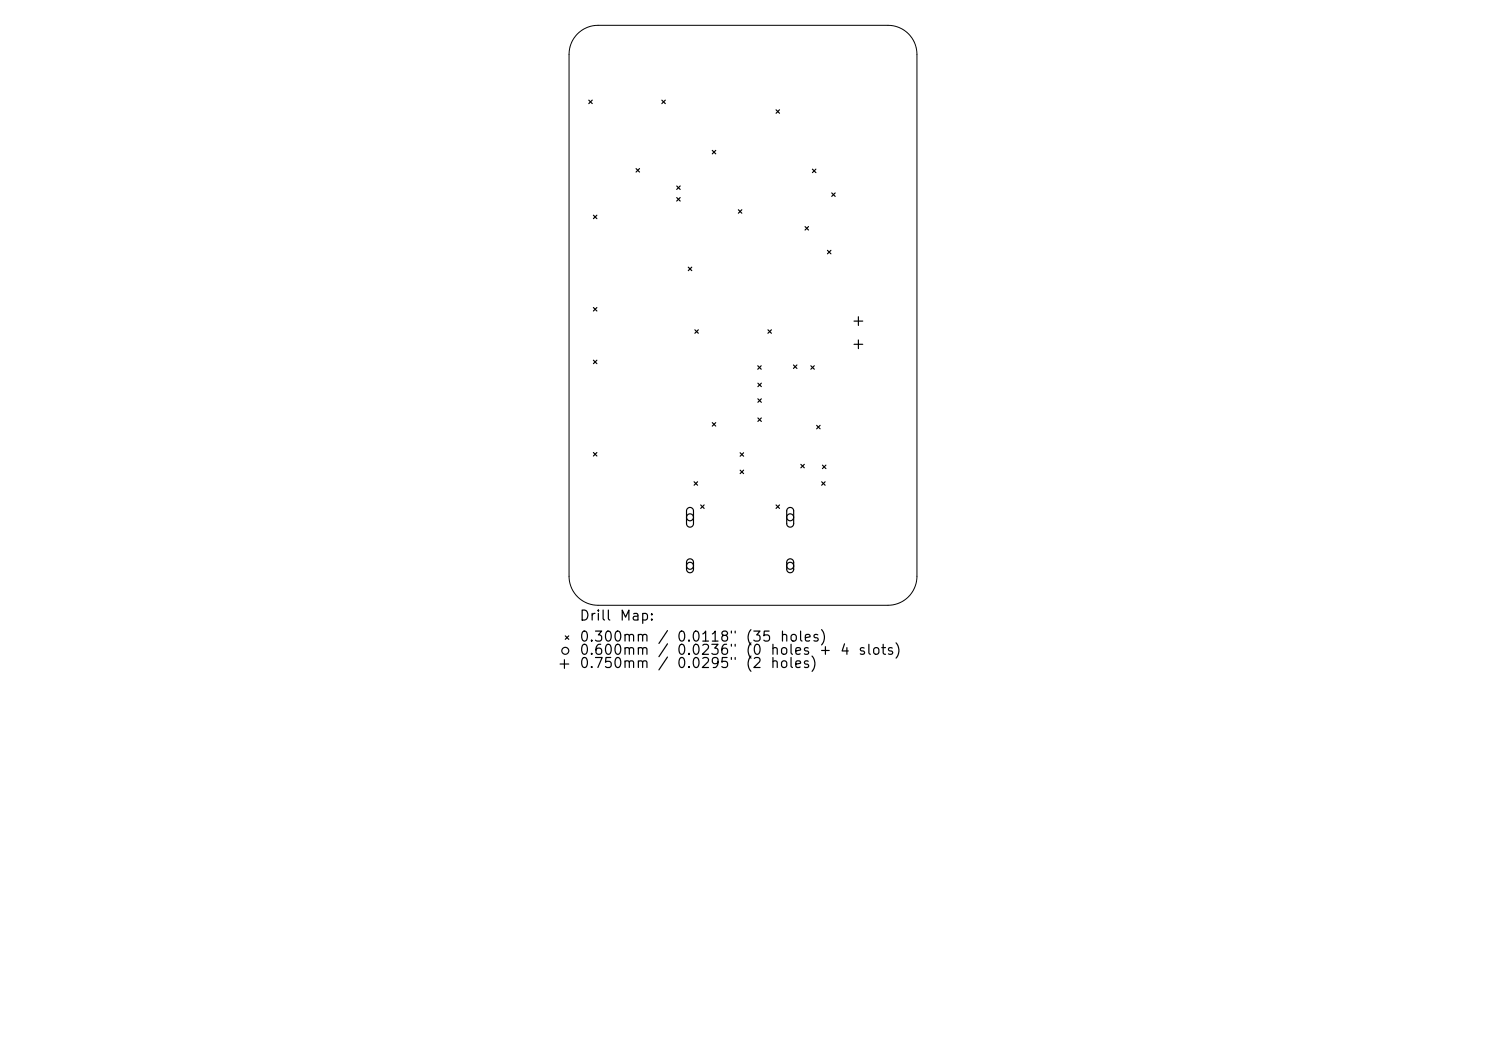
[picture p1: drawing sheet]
<svg xmlns="http://www.w3.org/2000/svg" width="297mm" height="210mm" viewBox="0 0 297 210" stroke-linecap="round" stroke-linejoin="round" font-family="sans-serif">
<defs><g id="words">
<g font-size="2">
<text x="115.7" y="124.5">Drill</text>
<text x="123.7" y="124.5">Map:</text>
<text x="115.7" y="128.7">0.300mm</text>
<text x="115.7" y="131.3">0.600mm</text>
<text x="131.3" y="128.7">/</text>
<text x="135.1" y="128.7">0.0118&quot;</text>
<text x="135.1" y="131.3">0.0236&quot;</text>
<text x="148.8" y="128.7">(35</text>
<text x="148.8" y="131.3">(0</text>
<text x="153.8" y="131.3">holes</text>
<text x="155.7" y="128.7">holes)</text>
<text x="163.5" y="131.3">+</text>
<text x="167.7" y="131.3">4</text>
<text x="171.4" y="131.3">slots)</text>
<text x="115.7" y="134">0.750mm</text>
<text x="131.3" y="134">/</text>
<text x="135.1" y="134">0.0295&quot;</text>
<text x="148.8" y="134">(2</text>
<text x="153.8" y="134">holes)</text>
</g>
</g></defs>
<path d="M115.4 6.8a5.8 5.8 0 0 1 4.1-1.7h58a5.8 5.8 0 0 1 5.8 5.8v104.3a5.8 5.8 0 0 1-5.8 5.7h-58a5.8 5.8 0 0 1-5.8-5.7v-104.3a5.8 5.8 0 0 1 1.7-4.1z" fill="none" stroke="#000" stroke-width=".2"/>
<g fill="none" stroke="#000" stroke-width=".23">
<path d="M117.7 20l.7 .7M118.4 20l-.7 .7M127.1 33.7l.7 .7M127.8 33.7l-.7 .7M132.3 20l.7 .7M133 20l-.7 .7M135.2 37.2l.7 .7M135.2 39.5l.7 .7M135.9 37.2l-.7 .7M135.9 39.5l-.7 .7M142.4 30l.7 .7M143.1 30l-.7 .7"/>
<path d="M155.1 21.9l.7 .7M155.8 21.9l-.7 .7M162.4 33.8l.7 .7M163.1 33.8l-.7 .7M166.2 38.5l.7 .7M166.9 38.5l-.7 .7M118.6 43l.7 .7M119.3 43l-.7 .7M137.6 53.4l.7 .7M138.3 53.4l-.7 .7M147.6 41.9l.7 .7M148.3 41.9l-.7 .7"/>
<path d="M160.9 45.3l.7 .7M161.6 45.3l-.7 .7M165.4 50l.7 .7M166.1 50l-.7 .7M118.6 61.4l.7 .7M118.6 72l.7 .7M119.3 61.4l-.7 .7M119.3 72l-.7 .7M138.9 65.9l.7 .7M139.6 65.9l-.7 .7M151.5 73.1l.6 .7M151.5 76.6l.7 .7"/>
<path d="M151.5 79.7l.7 .7M152.1 73.1l-.6 .7M152.2 76.6l-.7 .7M152.2 79.7l-.7 .7M153.5 65.9l.7 .7M154.2 65.9l-.7 .7M158.6 72.9l.7 .7M159.3 72.9l-.7 .7M162.1 73.1l.7 .7M162.8 73.1l-.7 .7M170.7 64.2h1.7M170.7 68.8h1.7"/>
<path d="M171.6 63.3v1.7M171.6 67.9v1.8M118.6 90.4l.7 .7M119.3 90.4l-.7 .7M138.7 96.3l.7 .7M139.4 96.3l-.7 .7M142.4 84.4l.7 .7M143.1 84.4l-.7 .7M147.9 90.5l.7 .7M147.9 93.9l.7 .7M148.6 90.5l-.7 .7M148.6 93.9l-.7 .7"/>
<path d="M151.5 83.5l.7 .7M152.2 83.5l-.7 .7M160.1 92.8l.7 .7M160.8 92.8l-.7 .7M163.2 85l.7 .7M163.9 85l-.7 .7M164.2 96.3l.7 .7M164.4 92.9l.7 .7M164.9 96.3l-.7 .7M165.1 92.9l-.7 .7M137.4 101.6a.7 .7 0 0 1 .8-.2 .7 .7 0 0 1 .4 .7v2.5a.7 .7 0 0 1-.7 .7 .7 .7 0 0 1-.7-.7v-2.6zM137.4 111.9a.7 .7 0 0 1 .8-.2 .7 .7 0 0 1 .4 .7v1.3a.7 .7 0 0 1-.7 .7 .7 .7 0 0 1-.7-.7v-1.4z"/>
<path d="M140 100.9l.7 .7M140.7 100.9l-.7 .7M155.1 100.9l.7 .7M155.8 100.9l-.7 .7M157.4 101.6a.7 .7 0 0 1 .8-.2 .7 .7 0 0 1 .4 .7v2.5a.7 .7 0 0 1-.7 .7 .7 .7 0 0 1-.7-.7v-2.6zM157.4 111.9a.7 .7 0 0 1 .8-.2 .7 .7 0 0 1 .4 .7v1.3a.7 .7 0 0 1-.7 .7 .7 .7 0 0 1-.7-.7v-1.4zM111.9 132.7h1.8M112.8 131.8v1.8M113 127.1l.7 .7M113.7 127.1l-.7 .7"/>
<circle cx="137.9" cy="103.4" r=".7"/>
<circle cx="137.9" cy="113.1" r=".7"/>
<circle cx="157.9" cy="103.4" r=".7"/>
<circle cx="157.9" cy="113.1" r=".7"/>
<circle cx="113" cy="130" r=".7"/>
</g>
<use href="#words"/>
</svg>
